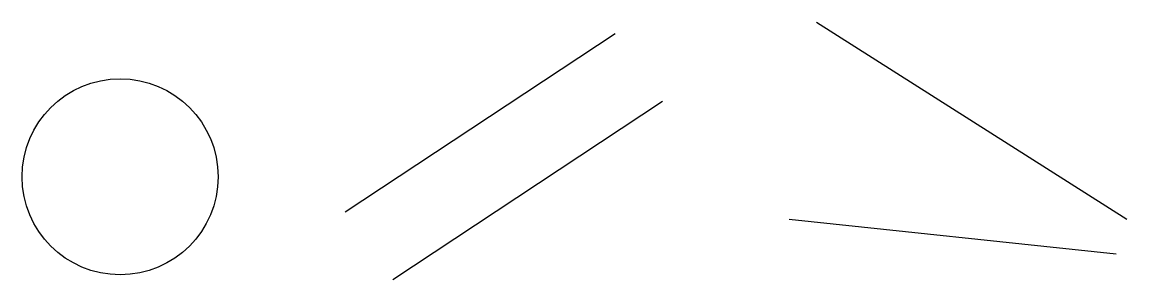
# Model space of a CAD drawing. Header units: millimetres. Extents: x -55 to 509, y 115 to 246.
import ezdxf

# ---------------------------------------------------------------- set-up
doc = ezdxf.new("R2010")
doc.units = ezdxf.units.MM

msp = doc.modelspace()

# ---------------------------------------------------------------- linework, layer by layer
for p, q in [((350.79, 246.37), (509.11, 145.79)), ((336.84, 145.79), (503.65, 128.22))]:
    msp.add_line(p, q)
for points in [[(110.38, 149.51), (248.02, 240.48)], [(272.21, 205.82), (134.58, 114.85)]]:
    msp.add_lwpolyline(points)
msp.add_circle((-4.51, 167.45), 50)

doc.saveas('drawing.dxf')
